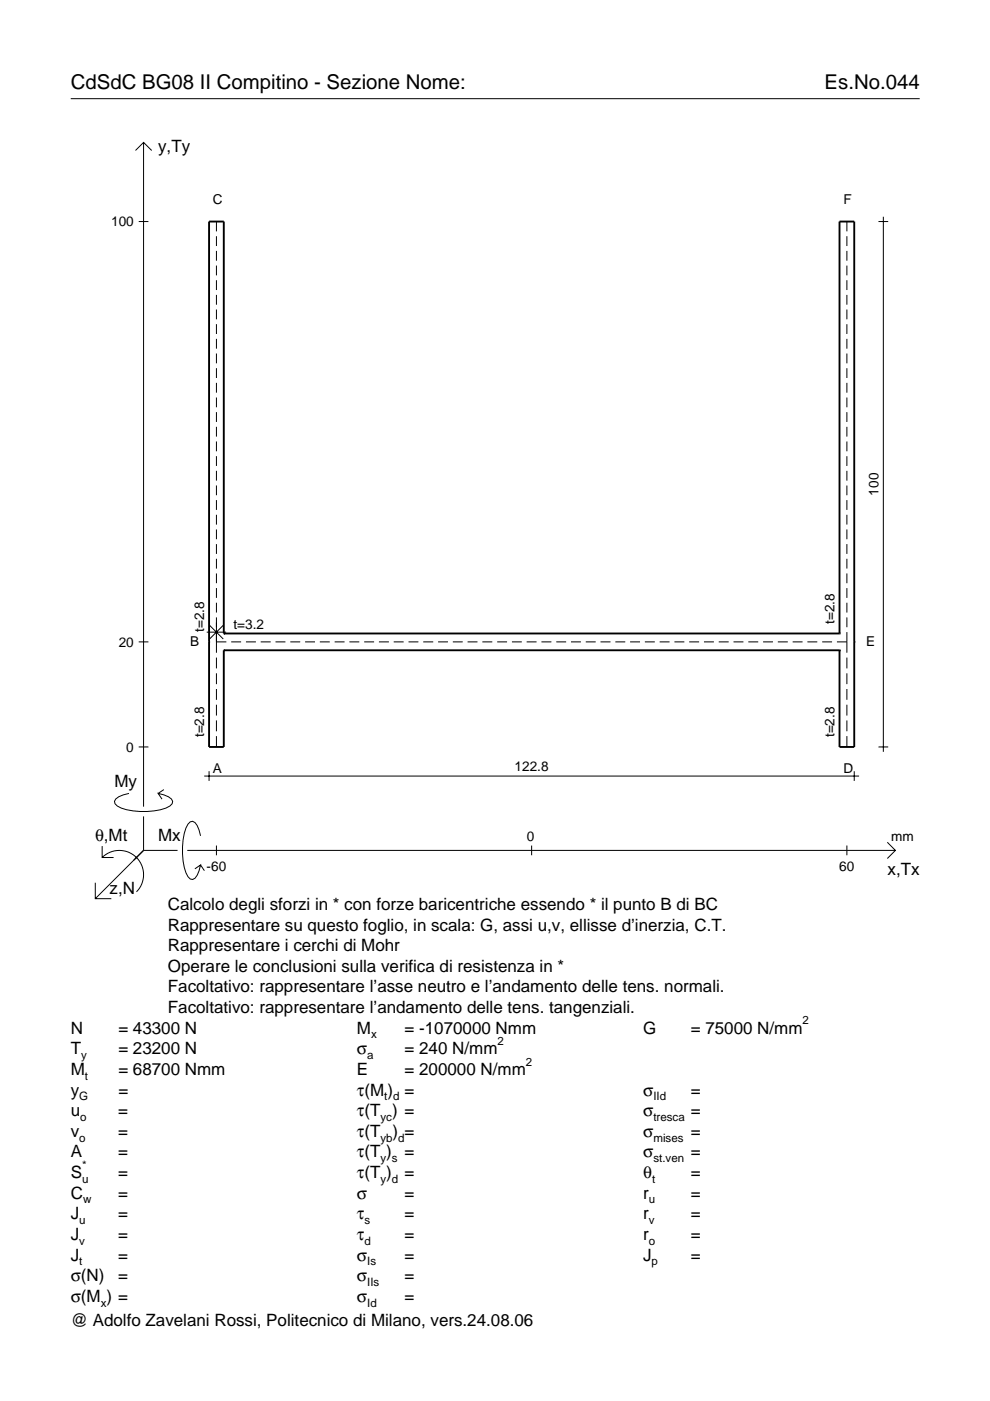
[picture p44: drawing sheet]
<svg xmlns="http://www.w3.org/2000/svg" width="210mm" height="297mm" viewBox="0 0 210 297" stroke-linecap="round" stroke-linejoin="round" font-family="sans-serif">
<defs><g id="words">
<g font-size="4.3">
<text x="15" y="18.9">CdSdC BG08 II Compitino - Sezione Nome:</text>
<text x="174.8" y="18.9">Es.No.044</text>
</g>
<g font-size="3.6">
<text x="33.5" y="32.3">y,Ty</text>
<text x="24.3" y="166.9">My</text>
<text x="20.1" y="178.2">θ,Mt</text>
<text x="33.5" y="178.2">Mx</text>
<text x="188.2" y="185.5">x,Tx</text>
<text x="23.2" y="189.6">z,N</text>
<text x="35.6" y="192.9">Calcolo degli sforzi in * con forze baricentriche essendo * il punto B di BC</text>
<text x="35.6" y="197.3">Rappresentare su questo foglio, in scala: G, assi u,v, ellisse d’inerzia, C.T.</text>
<text x="35.6" y="201.7">Rappresentare i cerchi di Mohr</text>
<text x="35.6" y="206">Operare le conclusioni sulla verifica di resistenza in *</text>
<text x="35.6" y="210.4">Facoltativo: rappresentare l’asse neutro e l’andamento delle tens. normali.</text>
<text x="35.6" y="214.8">Facoltativo: rappresentare l’andamento delle tens. tangenziali.</text>
<text x="15" y="219.2">N</text>
<text x="25.1" y="219.2">= 43300 N</text>
<text x="75.7" y="219.2">M</text>
<text x="85.8" y="219.2">= -1070000 Nmm</text>
<text x="136.4" y="219.2">G</text>
<text x="146.5" y="219.2">= 75000 N/mm</text>
<text x="15" y="223.5">T</text>
<text x="15" y="227.9">M</text>
<text x="25.1" y="223.5">= 23200 N</text>
<text x="25.1" y="227.9">= 68700 Nmm</text>
<text x="75.7" y="223.5">σ</text>
<text x="75.7" y="227.9">E</text>
<text x="85.8" y="223.5">= 240 N/mm</text>
<text x="85.8" y="227.9">= 200000 N/mm</text>
<text x="15" y="232.3">y</text>
<text x="25.1" y="232.3">=</text>
<text x="75.7" y="232.3">τ(M ) =</text>
<text x="136.4" y="232.3">σ</text>
<text x="146.5" y="232.3">=</text>
<text x="15" y="236.7">u</text>
<text x="25.1" y="236.7">=</text>
<text x="75.7" y="236.7">τ(T ) =</text>
<text x="136.4" y="236.7">σ</text>
<text x="146.5" y="236.7">=</text>
<text x="15" y="241">v</text>
<text x="15" y="245.4">A</text>
<text x="25.1" y="241">=</text>
<text x="25.1" y="245.4">=</text>
<text x="75.7" y="245.4">τ(T )</text>
<text x="75.7" y="241">τ(T</text>
<text x="83.3" y="241">) =</text>
<text x="85.8" y="245.4">=</text>
<text x="136.4" y="241">σ</text>
<text x="136.4" y="245.4">σ</text>
<text x="146.5" y="241">=</text>
<text x="146.5" y="245.4">=</text>
<text x="15" y="249.8">S</text>
<text x="25.1" y="249.8">=</text>
<text x="75.7" y="249.8">τ(T )</text>
<text x="85.8" y="249.8">=</text>
<text x="136.4" y="249.8">θ</text>
<text x="146.5" y="249.8">=</text>
<text x="15" y="254.2">C</text>
<text x="25.1" y="254.2">=</text>
<text x="75.7" y="254.2">σ</text>
<text x="85.8" y="254.2">=</text>
<text x="136.4" y="254.2">r</text>
<text x="146.5" y="254.2">=</text>
<text x="15" y="258.5">J</text>
<text x="15" y="262.9">J</text>
<text x="25.1" y="258.5">=</text>
<text x="25.1" y="262.9">=</text>
<text x="75.7" y="258.5">τ</text>
<text x="75.7" y="262.9">τ</text>
<text x="85.8" y="258.5">=</text>
<text x="85.8" y="262.9">=</text>
<text x="136.4" y="258.5">r</text>
<text x="136.4" y="262.9">r</text>
<text x="146.5" y="258.5">=</text>
<text x="146.5" y="262.9">=</text>
<text x="15" y="267.3">J</text>
<text x="25.1" y="267.3">=</text>
<text x="75.7" y="267.3">σ</text>
<text x="85.8" y="267.3">=</text>
<text x="136.4" y="267.3">J</text>
<text x="146.5" y="267.3">=</text>
<text x="15" y="271.7">σ(N)</text>
<text x="25.1" y="271.7">=</text>
<text x="75.7" y="271.7">σ</text>
<text x="85.8" y="271.7">=</text>
<text x="15" y="276">σ(M ) =</text>
<text x="15" y="281.2">@ Adolfo Zavelani Rossi, Politecnico di Milano, vers.24.08.06</text>
<text x="75.7" y="276">σ</text>
<text x="85.8" y="276">=</text>
</g>
<g font-size="2.9">
<text x="23.6" y="48">100</text>
<text x="45.1" y="43.3">C</text>
<text x="178.8" y="43.3">F</text>
<text x="186.3" y="105.1" transform="rotate(-90 186.3 105.1)">100</text>
<text x="25.2" y="137.1">20</text>
<text x="40.3" y="137">B</text>
<text x="43.3" y="134" transform="rotate(-90 43.3 134)">t=2.8</text>
<text x="49.5" y="133.3">t=3.2</text>
<text x="177" y="132.3" transform="rotate(-90 177 132.3)">t=2.8</text>
<text x="183.6" y="137">E</text>
<text x="26.8" y="159.4">0</text>
<text x="43.3" y="156.3" transform="rotate(-90 43.3 156.3)">t=2.8</text>
<text x="177" y="156.3" transform="rotate(-90 177 156.3)">t=2.8</text>
<text x="45.1" y="163.8">A</text>
<text x="109.1" y="163.5">122.8</text>
<text x="178.8" y="163.8">D</text>
<text x="111.7" y="178.2">0</text>
<text x="189" y="178.2">mm</text>
<text x="43.8" y="184.7">-60</text>
<text x="178" y="184.7">60</text>
</g>
<g font-size="2.4">
<text x="78.7" y="220.2">x</text>
<text x="105.5" y="221.5">2</text>
<text x="170.2" y="217.2">2</text>
<text x="17.2" y="224.5">y</text>
<text x="77.9" y="224.5">a</text>
<text x="111.5" y="225.9">2</text>
<text x="16.8" y="233.3">G</text>
<text x="18" y="228.9">t</text>
<text x="81.5" y="233.3">t d</text>
<text x="138.5" y="233.3">IId</text>
<text x="17" y="237.7">o</text>
<text x="80.7" y="237.7">yc</text>
<text x="138.5" y="237.7">tresca</text>
<text x="16.8" y="242">o</text>
<text x="80.7" y="242">yb d</text>
<text x="138.5" y="242">mises</text>
<text x="17.4" y="250.8">u</text>
<text x="17.4" y="247.8">*</text>
<text x="80.7" y="246.4">y s</text>
<text x="80.7" y="250.8">y d</text>
<text x="138.2" y="250.8">t</text>
<text x="138.5" y="246.4">st.ven</text>
<text x="17.6" y="255.2">w</text>
<text x="137.6" y="255.2">u</text>
<text x="16.8" y="259.5">u</text>
<text x="16.8" y="263.9">v</text>
<text x="77.3" y="259.5">s</text>
<text x="77.3" y="263.9">d</text>
<text x="137.6" y="259.5">v</text>
<text x="137.6" y="263.9">o</text>
<text x="16.8" y="268.3">t</text>
<text x="77.9" y="268.3">Is</text>
<text x="138.2" y="268.3">p</text>
<text x="77.9" y="272.7">IIs</text>
<text x="21.4" y="277">x</text>
<text x="77.9" y="277">Id</text>
</g>
</g></defs>
<g fill="none" stroke="#000" stroke-width=".21">
<path d="M15 20.9h180M28.7 31.9l1.7-1.7 1.8 1.7M30.4 30.2v140.8M29.4 47h2.1M45.9 47v2.1M45.9 50.1v2.1M45.9 53.2v2.1M45.9 56.3v2.1M45.9 59.4v2.1M179.6 47v2.1M179.6 50.1v2.1M179.6 53.2v2.1"/>
<path d="M179.6 56.3v2.1M179.6 59.4v2.1M186.3 47h2M187.3 46v113.4M45.9 62.5v2.1M45.9 65.6v2.1M45.9 68.7v2.1M45.9 71.8v2.1M45.9 75v2M45.9 78.1v2M179.6 62.5v2.1M179.6 65.6v2.1"/>
<path d="M179.6 68.7v2.1M179.6 71.8v2.1M179.6 75v2M179.6 78.1v2M45.9 81.2v2.1M45.9 84.3v2.1M45.9 87.4v2.1M45.9 90.5v2.1M45.9 93.6v2.1M45.9 96.7v2.1M45.9 99.8v2.1M179.6 81.2v2.1"/>
<path d="M179.6 84.3v2.1M179.6 87.4v2.1M179.6 90.5v2.1M179.6 93.6v2.1M179.6 96.7v2.1M179.6 99.8v2.1M45.9 102.9v2.1M45.9 106v2.1M45.9 109.1v2.1M45.9 112.3v2M45.9 115.4v2M45.9 118.5v2.1"/>
<path d="M179.6 102.9v2.1M179.6 106v2.1M179.6 109.1v2.1M179.6 112.3v2M179.6 115.4v2M179.6 118.5v2.1M29.4 136.1h2.1M43.8 134h4.1M44.4 132.6l2.9 2.9M45.9 136.1h2.1M45.9 121.6v2.1M45.9 124.7v2.1"/>
<path d="M45.9 127.8v2.1M45.9 130.9v7.5M45.9 139.4v2.3M47.3 132.6l-2.9 2.9M49 136.1h2.1M52.1 136.1h2.2M55.3 136.1h2.1M58.4 136.1h2.1M61.5 136.1h2.1M64.7 136.1h2.1M67.8 136.1h2.1M70.9 136.1h2.1"/>
<path d="M74.1 136.1h2.1M77.2 136.1h2.1M80.3 136.1h2.1M83.5 136.1h2.1M86.6 136.1h2.1M89.7 136.1h2.1M92.9 136.1h2.1M96 136.1h2.1M99.1 136.1h2.1M102.3 136.1h2.1M105.4 136.1h2.1M108.5 136.1h2.1"/>
<path d="M111.7 136.1h2.1M114.8 136.1h2.1M117.9 136.1h2.1M121.1 136.1h2.1M124.2 136.1h2.1M127.3 136.1h2.1M130.5 136.1h2.1M133.6 136.1h2.1M136.7 136.1h2.1M139.9 136.1h2.1M143 136.1h2.1M146.1 136.1h2.1"/>
<path d="M149.3 136.1h2.1M152.4 136.1h2.1M155.5 136.1h2.1M158.7 136.1h2.1M161.8 136.1h2.1M164.9 136.1h2.1M168.1 136.1h2.1M171.2 136.1h2.1M174.3 136.1h2.1M177.4 136.1h2.2M179.6 121.6v2.1M179.6 124.7v2.1"/>
<path d="M179.6 127.8v2.1M179.6 130.9v2.1M179.6 134v4.4M179.6 139.4v2.3M29.4 158.4h2.1M45.9 142.8v2.3M45.9 146.1v2.3M45.9 149.4v2.3M45.9 152.7v2.3M45.9 156.1v2.3M179.6 142.8v2.3M179.6 146.1v2.3"/>
<path d="M179.6 149.4v2.3M179.6 152.7v2.3M179.6 156.1v2.3M186.3 158.4h2M21.7 179.4v2.4h2.4M27.3 168.2a3.6 3.6 0 0 0-3 1.7l.1 .5a5.6 5.6 0 0 0 3.8 1.5 13.4 13.4 0 0 0 7.8-1l.5-.5 .1-.5a3.6 3.6 0 0 0-3.1-1.7l.8 1.2M30.4 173.1v7.2M34.7 167.4l-1.2 .8M42.5 177.2a3.6 3.6 0 0 0-1.7-3.1l-.5 .2a5.7 5.7 0 0 0-1.5 3.7 13.3 13.3 0 0 0 1 7.9l.5 .5 .5 .1a3.6 3.6 0 0 0 1.7-3.1l-1.2 .8M43.3 164.5h138.8M44.3 163.5v2.1M45.9 179.3v2"/>
<path d="M112.7 179.3v2M179.6 179.3v2M181.1 163.5v2.1M188.1 178.6l1.7 1.7-1.7 1.7M20.2 187.2v3.3h3.4M21.7 181.8a5.1 5.1 0 0 1 7.2 0 5.1 5.1 0 0 1 0 7.3M30.4 180.3l-10.2 10.2M30.4 180.3h7.2M39.7 180.3h150.1M42.5 183.4l.8 1.2"/>
</g>
<path d="M44.3 136.1h.1M47.4 137.9h.1M47.4 134.3h.1M47.4 134.3v-87.3h-3.1v111.4h3.1v-20.5M47.4 137.9h130.6M47.4 134.3h130.6M178 137.9h.1M178 134.3h.1M178 134.3v-87.3h3.1v111.4h-3.1v-20.5M181.1 136.1h.1" fill="none" stroke="#000" stroke-width=".4"/>
<use href="#words"/>
</svg>
